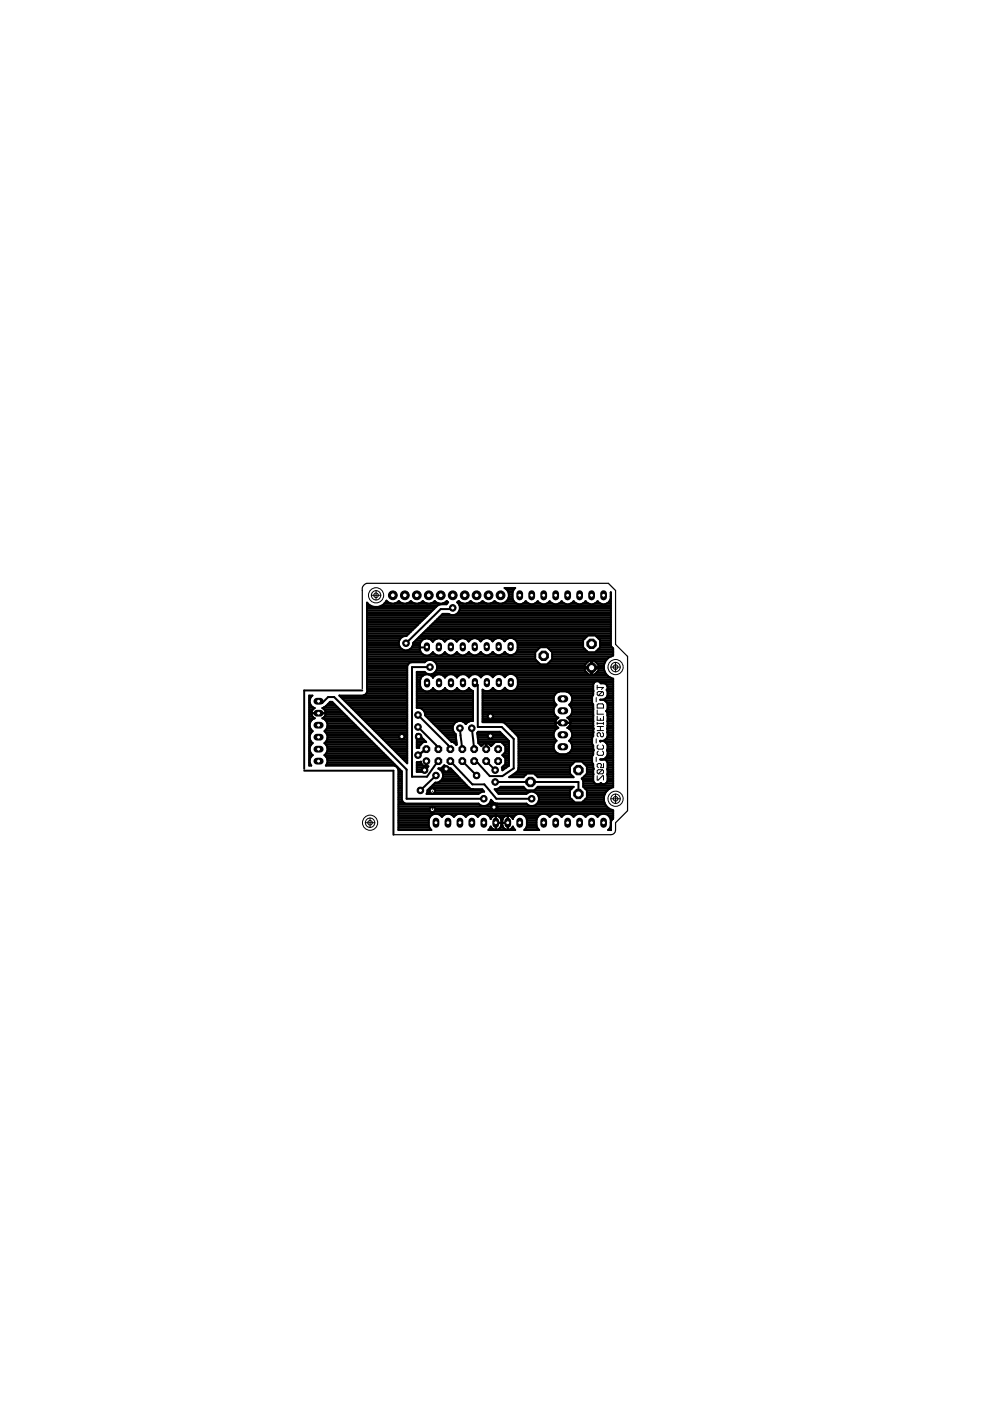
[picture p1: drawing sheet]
<svg xmlns="http://www.w3.org/2000/svg" width="210mm" height="297mm" viewBox="0 0 210 297" stroke-linecap="round" stroke-linejoin="round" font-family="sans-serif">
<g fill="none" stroke="#000" stroke-width=".21">
<path d="M126.4 147.9v.9M126.4 156.7v.8M126.6 149.5l.3-.3h.8l.3 .3v.6h-1.4zM126.6 151.8v.9h1.4v-.9M126.6 145.3v.9M126.6 150.5v.9h1.4M126.6 153.2v.4M126.6 154.9h1.4M126.6 154h1.4M126.6 153.4h1.4M126.6 145.8h1.4l-.5 .4M126.9 157.9l-.3 .3v.4l.3 .2h.8l.3-.2v-.4l-.3-.3"/>
<path d="M126.9 159.3l-.3 .2v.4l.3 .2h.8l.3-.2v-.4l-.3-.2M127.3 152.3v.4M127.3 154v.9M127.7 146.6l.3 .2v.5l-.3 .2h-.8M127.7 155.3l.3 .3v.4l-.3 .2-.4-.2v-.4l-.2-.3-.5 .3v.4l.3 .2M127.7 146.6h-.8l-.3 .2v.5l.3 .2M127.7 146.6l-.8 .9M128 153.2v.4M126.4 160.6v.9M126.6 164.5v.9h.3l.8-.9h.3v.9M127.7 163.2l.3 .2v.5l-.3 .2h-.8M127.7 163.2h-.8l-.3 .2v.5l.3 .2"/>
<path d="M127.7 163.2l-.8 .9M128 161.9v.9h-.7l.2-.7-.2-.2h-.4l-.3 .2v.4l.3 .3"/>
</g>
<g fill="none" stroke="#000" stroke-width=".42">
<path d="M77.8 139.9h35.8M77.8 128.7h14.7M77.8 127.9h.2M77.8 134.7h8.6M77.8 139.6h35.7M77.8 139.2h35.7M77.8 138.8h12M77.8 138.4h11.5M77.8 138h11.3M77.8 137.7h7.5M77.8 137.3h7.1M77.8 136.9h6.9"/>
<path d="M77.8 136.5h6.8M77.8 136.2h6.8M77.8 135.8h6.9M77.8 135.4h7.1M77.8 135h7.5M77.8 134.3h8.9M77.8 133.9h9.3M77.8 133.6h9.7M77.8 133.2h10.1M77.8 132.8h10.5M77.8 132.4h10.8M77.8 132.1h11.2"/>
<path d="M77.8 131.7h11.6M77.8 131.3h12M77.8 130.9h12.4M77.8 130.6h12.8M77.8 130.2h13.1M77.8 129.8h13.5M77.8 129.4h13.9M77.8 129.1h14.3M77.8 128.3h.6M78.3 128.3l-.5-.5v18.2a1.08 1.08 0 0 1-.8 1.5h-5.1l14.4 14.3v-20.6l.2-.3 .6-.5h2.9l.8-.5M78.3 128.3l.9 .4M81.1 128.3h11.7"/>
<path d="M81.5 127.9h1.4M81.8 127.6h.3M83.7 127.9h1.7M84.4 127.6h.3M86.3 127.9h1.6M86.9 137.7h2.1M87 127.6h.2M87.5 136.9h1.5M87.6 136.5h1.4M87.7 136.2h1.5M88.1 135.8h1.4M88.5 135.4h1.6"/>
<path d="M88.8 127.9h1.7M88.9 135h35.4M89 136.6v1.2a1.5 1.5 0 0 0 1.2 1.2 1.5 1.5 0 0 0 1.6-.7 1.48 1.48 0 0 0 2.5 0 1.47 1.47 0 0 0 2.6 0 1.48 1.48 0 0 0 2.5-.1 1.47 1.47 0 0 0 2.5 0 1.49 1.49 0 0 0 2.6 .1M89.3 134.7h40.2M89.5 127.6h.3M89.6 134.3h39.9M90 133.9h39.5M90.1 137.3h-2.8M90.4 133.6h39.1M90.8 133.2h38.7M90.9 135.4h1.7M91.2 132.8h38.3"/>
<path d="M91.2 138.8h1.1M91.3 127.9h1.7M91.5 139.9a1.54 1.54 0 0 1 1.2 1.5 1.54 1.54 0 0 1-1.2 1.6h-1.3l-.5 .2-.4 .4M91.5 135.8h.5M91.5 132.4h38M91.7 138.4h.2M91.7 136a1.49 1.49 0 0 0-1.5-.6 1.49 1.49 0 0 0-1.2 1.2M91.8 136v.1M91.9 132.1h37.6M92 127.6h.3M92.3 131.7h37.2M92.7 131.3h36.8"/>
<path d="M92.9 128.3l-6.7 6.6a1.52 1.52 0 0 0-1.6 1 1.52 1.52 0 0 0 .6 1.7M92.9 128.3h.1M93.1 130.9h36.4M93.2 128.1h1.5l.3-.4-.3-.3a1.67 1.67 0 0 1-2.5 0 1.67 1.67 0 0 1-2.6 0 1.67 1.67 0 0 1-2.5 0 1.67 1.67 0 0 1-2.5 0 1.69 1.69 0 0 1-2.7-.1l-.8 1-.9 .4M93.2 128.1h.1M93.2 128.1l-.3 .2M93.5 130.6h36M93.5 135.4h1.6M93.7 138.8h1.2M93.8 130.2h1.4M93.9 127.9h.9M94.1 135.8h.4"/>
<path d="M94.2 138.4h.2M94.3 136a1.49 1.49 0 0 0-2.5 0M94.3 136h.1M94.6 127.6h.2M95.1 130.2h-1.2l-6.3 6.1a1.52 1.52 0 0 1-.8 1.4 1.52 1.52 0 0 1-1.6-.1M96 128.9l-.3 .2h-2.2l-7.4 7.3M96.1 135.4h1.5M96.3 138.8h1.2M96.6 135.8h.4M96.7 138.4h.3M96.8 130.2h32.7M96.8 136a1.49 1.49 0 0 0-2.5 0"/>
<path d="M96.9 136a1.5 1.5 0 0 1 2.5 0 1.48 1.48 0 0 1 2.5 0 1.49 1.49 0 0 1 2.6 0 1.48 1.48 0 0 1 2.5 0 1.49 1.49 0 0 1 1.5-.7 1.49 1.49 0 0 1 1.2 1.2v1.2a1.5 1.5 0 0 1-1.1 1.2 1.5 1.5 0 0 1-1.6-.6M96.9 136h-.1M97.1 127.6h.3M97.2 127.9h.9M97.2 129.8h32.3M97.4 129.4h32.1M97.4 128.3h32.1M97.5 128.7h32M97.5 129.1h32M98.6 135.4h1.5M98.8 138.8h1.3M98.9 127.9h1.7"/>
<path d="M99.2 135.8h.4M99.3 138.4h.2M99.7 127.6h.2M101.2 135.4h1.4M101.3 138.8h1.3M101.5 127.9h1.7M101.7 135.8h.4M101.8 138.4h.3M102.2 127.6h.3M103.8 135.4h1.3M103.8 138.8h1.4M104 127.9h1.7"/>
<path d="M104.3 135.8h.3M104.3 138.4h.3M104.5 138.2v.1M104.5 138.3a1.51 1.51 0 0 0 2.5 0M104.7 127.6h.3M106.3 138.8h1.5M106.3 135.4h1.3M106.6 127.9h2.9M106.8 138.4h.4M106.8 135.8h.3M107 138.2v.1M107.3 127.6h1.7"/>
<path d="M107.3 124.9h1.7M107.6 127.2a1.76 1.76 0 0 1-2.7 .2 1.66 1.66 0 0 1-2.6 0 1.66 1.66 0 0 1-2.5 0 1.64 1.64 0 0 1-2.5 0l-.4 .3a1.53 1.53 0 0 1 .3 2.1 1.53 1.53 0 0 1-2.1 .4M107.6 127.2h1.2M107.7 125.3h1.1M107.8 126.8h.9M107.8 125.7h.9M107.9 126.4h.8M107.9 126.1h.8M108.8 138.8h4.7M108.9 135.4h15.1M109.3 138.4h4.2M109.4 135.8h14.2"/>
<path d="M109.6 138h4.1M109.6 136.2h14M109.7 137.7h4.4M109.7 137.3h4.8M109.7 136.9h13.9M109.7 136.5h13.9M110.9 127.9h1.2M111.4 127.6h.2M113.4 127.9h1.2M113.9 127.6h.2M116 127.9h1.1M116.1 137.3h7.6"/>
<path d="M116.4 127.6h.2M116.5 137.7h7.6M116.8 138h7.6M116.9 139.9h11.7M117.1 139.6h11.8M117.1 139.2h12.5M117.1 138.8h12.9M117.1 138.4h12.9M118.5 127.9h1.2M119 127.6h.2M121.1 127.9h1.1M121.5 127.6h.2"/>
<path d="M123.6 127.9h1.2M124.1 127.6h.2M124.7 134.7l-1.1 1v1.5l1.1 1.1h1.5l1-1.1v-1.5l-1-1M126.1 127.9h1.2M126.4 138h3.6M126.5 135h3M126.6 127.6h.2M126.8 137.7h3.2M126.9 135.4h2.6M127.2 137.3h2.6M127.2 136.9h2.4M127.2 136.5h2.3"/>
<path d="M127.2 136.2h2.3M127.2 135.8h2.3M128.7 127.9h.8M129.1 127.6h.4M129.4 127.2h.1M129.5 126.9a1.55 1.55 0 0 1-1.2 1.2 1.55 1.55 0 0 1-1.6-.6 1.55 1.55 0 0 1-2.5 0 1.55 1.55 0 0 1-2.6 0 1.54 1.54 0 0 1-2.5 0 1.54 1.54 0 0 1-2.6 0 1.54 1.54 0 0 1-2.5 0 1.54 1.54 0 0 1-2.5 0 1.55 1.55 0 0 1-1.6 .6 1.55 1.55 0 0 1-1.2-1.2v-1.3l.5-.9h-2.2a1.71 1.71 0 0 1 .6 2.5M129.5 126.8h.1M129.5 126.4h.1M129.5 126.1h.1M129.5 125.7h.1M129.5 125.6v11.2l.5 .7M130 137.5h.1"/>
<path d="M130 137.5v1.5a2.49 2.49 0 0 0-2 2.4 2.49 2.49 0 0 0 2 2.5v23l-.9 .4-.7 .7M65.6 147.8h.3M65.6 156.8h.1M65.6 159.8h.4M65.6 159.4h.2M65.6 159h.1M65.6 158.6h.1M65.6 158.3h.2M65.6 157.9h.4M65.6 157.5h.7M65.6 157.1h.3M65.6 156.4h.1"/>
<path d="M65.6 156h.1M65.6 155.6h.2M65.6 155.3h.5M65.6 154.9h.6M65.6 154.5h.2M65.6 154.1h.1M65.6 153.8h.1M65.6 153.4h.1M65.6 153h.2M65.6 152.7h.5M65.6 152.3h1.1M65.6 151.9h.6"/>
<path d="M65.6 151.5h.5M65.6 151.2h.4M65.6 150.8h.5M65.6 150.4h.8M65.6 150h.9M65.6 149.6h.4M65.6 149.3h.2M65.6 148.9h.1M65.6 148.5h.1M65.6 148.1h.2M65.7 156v.6l.2 .6M65.9 157.2l.4 .4a1.54 1.54 0 0 0 0 2.5l-.4 .4"/>
<path d="M66 151.2h3.1M66 151.5l.3 .5 .4 .3a1.53 1.53 0 0 0-1.1 1.2 1.53 1.53 0 0 0 .7 1.5l-.4 .4-.2 .6M66.1 150.8l.6-.7a1.5 1.5 0 0 1-1-1.1 1.5 1.5 0 0 1 .6-1.5h-.7v14.8h.4a1.46 1.46 0 0 1-.1-1.8M66.1 150.8l-.1 .7M67.5 148.7l.8 .4 1.3-1.3h1.2l15.4 15.4v6.2h16.4M67.5 151.2h.1M68.4 152.3h5.5M68.6 150h3M68.7 150l-.4 .1 .7 .7M68.7 150.4h3.3M68.8 157.5h10.3M68.9 149.9l-.2 .1"/>
<path d="M68.9 149.9h.1M68.9 151.9h4.6M68.9 154.9h7.6M68.9 152.7h5.4M69 150.8a1.17 1.17 0 0 1-.7 1.5 1.53 1.53 0 0 1 1.1 1.2 1.53 1.53 0 0 1-.6 1.5l.4 .4 .2 .6M69 150.8h3.4M69 155.3h7.9M69 151.5h4.1M69.1 151.2h3.7M69.1 157.9h10.4M69.1 149.7l.9-.9h.4l14.8 14.8v6l.4 .6 .4 .2h15.5a1.47 1.47 0 0 0 1.9 .2M69.1 149.7l-.2 .2"/>
<path d="M69.1 149.7h.1M69.1 159.8h12.3M69.2 149.6h2.1M69.2 157.2l-.4 .4a1.54 1.54 0 0 1 0 2.5M69.2 157.1h9.6M69.2 154.5h6.9M69.2 153h5.4M69.3 155.6h8M69.3 158.3h10.6M69.3 159.4h11.7M69.3 156.8h9.1M69.4 154.1h6.4"/>
<path d="M69.4 153.4h5.6M69.4 156v.6l-.2 .6M69.4 159h11.2M69.4 158.6h10.9M69.4 156.4h8.6M69.4 156h8.2M69.4 153.8h6M69.5 149.3h1.4M69.9 148.9h.6M72.3 147.8h14M72.6 148.1h13.7M73 148.5h13.3"/>
<path d="M73.4 148.9h12.9M73.8 149.3h12.5M74.1 149.6h12.2M74.5 150h11.8M74.9 150.4h11.4M75.3 150.8h11M75.6 151.2h10.7M76 151.5h10.3M76.4 151.9h9.9M76.8 152.3h9.5M77.1 152.7h9.2M77.2 147.4h9.1"/>
<path d="M77.5 153h8.8M77.7 147h8.6M77.8 142.9h8.5M77.8 141.4h8.5M77.8 145.9h8.5M77.8 145.5h8.5M77.8 145.2h8.5M77.8 144.8h8.5M77.8 144.4h8.5M77.8 144h8.5M77.8 143.7h8.5M77.8 143.3h8.5"/>
<path d="M77.8 142.5h8.5M77.8 142.2h8.5M77.8 141.8h8.5M77.8 141h8.6M77.8 140.7h8.9M77.8 140.3h12.4M77.9 146.7h8.4M77.9 146.3h8.4M77.9 153.4h8.4M78.3 153.8h8M78.6 154.1h7.7M79 154.5h7.3"/>
<path d="M79.4 154.9h6.9M79.8 155.3h6.5M80.1 155.6h6.2M80.5 156h5.8M80.9 156.4h5.4M81.3 156.8h5M81.6 157.1h4.7M82 157.5h4.3M82.4 157.9h3.9M82.8 158.3h3.5M83.1 158.6h3.2M83.5 159h2.8"/>
<path d="M83.9 159.4h2.4M84.2 159.8h2.1M88.4 147.8h11.9M88.4 155.7h.3l1.7 1.6h-.6l-.9 .9v.4h-.5zM88.4 142.9h2.3M88.4 156.8h1.4M88.4 158.3h.5M88.4 157.9h.8M88.4 157.5h1.2M88.4 157.1h1.8M88.4 156.4h1M88.4 156h.7"/>
<path d="M88.4 150h11.9M88.4 149.6h11.9M88.4 149.3h11.9M88.4 148.9h11.9M88.4 148.5h11.9M88.4 148.1h11.9M88.4 147.4h11.9M88.4 147h11.9M88.4 146.7h11.9M88.4 146.3h1.2M88.4 145.9h.9M88.4 145.5h.7"/>
<path d="M88.4 145.2h.7M88.4 144.8h.7M88.4 144.4h.7M88.4 144h.7M88.4 143.7h.9M88.4 143.3h1.2M88.4 142.5h1.7M88.6 154.1l3.8 3.8 .5 .9M88.6 151.6l6.4 6.3 .5 .9M89.3 143.6l-.2 .6v1.2a1.5 1.5 0 0 0 1.2 1.2 1.5 1.5 0 0 0 1.5-.7M89.6 150.4h10.7M89.9 150.7l.2 1 5.5 5.5 .5 .1 .7 .6 .1-.1-.3-1.6"/>
<path d="M89.9 150.8h10.4M90.1 151.2h10.2M90.1 151.5h10.2M90.4 151.9h9.9M90.7 152.3h9.6M91.1 152.7h9.2M91.2 141.4h-3.8v23.3h3.1l2.4-3.5v.2M91.4 143.3h.8M91.5 146.3h.7M91.5 153h5.4M91.6 142.9h33.1M91.8 143.7h.1"/>
<path d="M91.8 145.9h.1M91.8 145.9a1.5 1.5 0 0 0 2.5 0M91.8 153.4h4.6M92.1 140.3h21.9M92.2 142.5h32.2M92.2 153.8h3.9M92.5 140.7h21.9M92.5 142.2h31.5M92.6 154.1h3.4M92.6 141h31.4M92.6 141.8h31.4M92.7 141.4h35.4"/>
<path d="M93 154.5h3M93.3 154.9h2.8M93.7 155.3h2.5M94 146.3h.7M94 143.3h.7M94.1 155.6h2.5M94.3 145.9h.1M94.5 156h2.1M94.8 156.4h1.9M95.2 156.8h1.5M95.6 157.1h1.2M96.3 157.5h.5"/>
<path d="M96.5 146.3h.8M96.5 143.3h.7M96.6 155.6v.4M96.6 156v.2M96.6 156.2h.1M96.7 157.9h.1M96.9 145.9a1.5 1.5 0 0 1-2.5 0h-.1M96.9 145.9h.1M97.5 154.4l.5 4.4M98.1 153h1.3M98.7 153.4h.2M99 146.3h.8"/>
<path d="M99.1 143.3h.6M99.4 145.9a1.49 1.49 0 0 1-2.5 0M99.4 145.9h.1M99.5 145.9l.4 .4 .4 .2v6.4h-.6l-.5 .2-.4 .4a1.53 1.53 0 0 0-2.4-.2 1.53 1.53 0 0 0 .2 2.3M100 154.4l.5 4.4M100.7 144.7l.6 .5v8.9h5.1l2.5 2.6v6.2l-2.4 1.6h-2.7l-2.5-2.7h-1.3l.5-.4M101.2 155.6h5.3M101.3 156h5.5M101.3 156.4h5.9M101.3 155.3h4.8M101.3 156.8h6.3M101.4 155.2h4.6l1.9 1.9v5.2l-1.4 1-.1-.6 .7-.7v-1.3l-.6-.6 .6-.6v-1.3l-.8-.9h-1.3l-.9 .9-.5-.5h-.5v1.1v-1.1h-.5l-.5 .5-.7-.6-.2-2.2z"/>
<path d="M101.4 157.1h6.5M101.4 157.5h3.4M101.7 143.3h.6M101.8 157.9h.6M102 143.6a1.48 1.48 0 0 0-2.6 0 1.47 1.47 0 0 0-2.5 0 1.48 1.48 0 0 0-2.6 .1 1.48 1.48 0 0 0-2.5 0l-.4-.5-1.4-.7h-1.6v7.6h.5l.6 .2 .4 .4M102 143.6h.1M102.3 147.8h15.1M102.3 153h15.5M102.3 152.7h15.6M102.3 152.3h15.9M102.3 151.9h15.6M102.3 151.5h15.3"/>
<path d="M102.3 151.2h15.1M102.3 150.8h15.1M102.3 150.4h15.1M102.3 150h15.2M102.3 149.6h15.5M102.3 149.3h15.5M102.3 148.9h15.3M102.3 148.5h15.1M102.3 148.1h15.1M102.3 147.4h15.3M102.3 147h15.6M102.3 146.7h16.2"/>
<path d="M102.3 146.3h.1M102.4 146.3l-.1-.1v6.9h4.3l.4 .2 2.8 2.8 .1 .4v6.7M102.9 142.9l-.5 .3-.4 .4M103.1 158.6h.1M103.1 158.3h.1M103.1 157.9h.1M103.5 142.9l.6 .3 .4 .4 .4-.5 .6-.2M103.8 157.9h.6M104.1 146.3h.8M104.2 143.3h.6M104.5 145.9h.1M104.9 146.3l-.4-.5a1.5 1.5 0 0 1-2.1 .5"/>
<path d="M104.9 146.3l.6 .2h.6l.5-.2M106.5 157.5h1.4M106.6 146.3l.5-.5 .4 .5M106.6 146.3h.9M106.8 143.3h.5M106.8 159.8h1.1M106.8 157.9h1.1M107 145.9h.1M107.1 153.4h10.7M107.1 159.4h.8M107.1 159h.8M107.1 158.6h.8"/>
<path d="M107.1 158.3h.8M107.5 153.8h10.4M107.8 154.1h10.3M108 142.9l-.5 .2-.5 .5-.4-.5-.5-.2M108.2 154.5h9.8M108.6 154.9h9M108.6 142.9l.5 .2 .5 .4 .2 .6v1.2a1.52 1.52 0 0 1-2.3 1M109 155.3h8.5M109.1 146.3h16.7M109.3 143.3h19.6M109.3 155.6h8.1M109.5 145.9h16.3"/>
<path d="M109.6 143.7h19.8M109.7 156h7.7M109.7 145.5h16.1M109.8 144h20.2M109.8 145.2h16M109.8 144.8h16.1M109.8 144.4h20.2M109.9 156.4h7.6M109.9 156.8h7.8M109.9 159.8h8.4M109.9 159.4h7.9M109.9 159h7.6"/>
<path d="M109.9 158.6h7.5M109.9 158.3h7.5M109.9 157.9h7.5M109.9 157.5h7.7M109.9 157.1h8M116.2 140.7h8.1M116.6 140.3h8.1M117.4 150.4a1.52 1.52 0 0 0 1 1.8 1.2 1.2 0 0 0-.6 1h1.5l-1.5 .1a1.2 1.2 0 0 0 .6 1l-.8 .6M117.4 158.6l.2 .6 .5 .5 .5 .2h1.4l.6-.2 .5-.5 .2-.6M117.4 150.4l.2-.6 .4-.4a1.59 1.59 0 0 1-.6-1.6 1.59 1.59 0 0 1 1.2-1.2h1.4a1.58 1.58 0 0 1 1.3 1.2 1.58 1.58 0 0 1-.6 1.6l.6 1M117.6 154.9a1.59 1.59 0 0 0 .4 2.2l-.4 .3-.2 .6v.6M120.2 146.7h5.6"/>
<path d="M120.4 159.8h5.4M120.5 152.3h5.3M120.5 154.1h5.3M120.7 154.5h5.2M120.8 157.1h4.7M120.8 151.9h5M120.8 152.7h5M120.8 147h5M120.8 153.8h5M120.8 149.3h4.9M120.9 159.4h4.9M120.9 149.6h4.9"/>
<path d="M120.9 153.4h4.9M120.9 153h4.9M121 156.8h4.5M121.1 154.9a1.53 1.53 0 0 1-.4 2.2l.6 .9v.6M121.1 154.9h4.7M121.1 157.5h4.4M121.1 151.5h4.7M121.1 148.9h4.4M121.1 147.4h4.6M121.1 159h4.8M121.1 150h4.7M121.2 156.4h4.4"/>
<path d="M121.2 155.3h4.6M121.2 157.9h4.4M121.2 151.2h4.6M121.3 147.8h4.2M121.3 148.5h4.2M121.3 150.4a1.55 1.55 0 0 1-1 1.8l.3 .2 .3 .8-1.5 .1h1.5l-.1 .6-.5 .4 .8 .6M121.3 158.6h4.5M121.3 158.3h4.5M121.3 156h4.5M121.3 155.6h4.5M121.3 150.8h4.5M121.3 150.4h4.5"/>
<path d="M121.3 148.1h4.2M124 141.4v-.4l.8-.9h.5v2.9h-.5l-.8-.8M124 142.2v-.5h2.9v.5M125.3 142.9h.3M125.3 142.5h.3M125.3 142.2h.3M125.3 141.8h.3M125.3 141h.3M125.3 140.7h.3M125.3 140.3h.3M125.7 149.3l.1 1.1M125.8 146.7v.6l-.3 .4v1.3l.2 .3"/>
<path d="M125.8 150.4v2.6M125.8 153v.8M125.8 153.8v1.4M125.8 153h.1M125.8 155.2v.9l-.3 .4v1.2a2.88 2.88 0 0 1 0 2.7v1.2M126.2 142.9h2.3M126.2 140.3h2.1M126.5 142.5h1.8M126.6 140.7h1.6M126.9 141.4v-.4l-.9-.9h-.4v2.9h.4l.9-.8M126.9 142.2h1.2M126.9 141.8h1.2"/>
<path d="M126.9 141h1.2M127.3 148.4h.1M127.3 148.4h.6M127.3 157.1h.1M127.3 144.8h2.7M127.9 148.4l.3 .1 .6 .8M128 157.1h2M128.2 157l-.9 .1v.1l.3-.1a1.16 1.16 0 0 1 1.2 .9l-.1 1a1.55 1.55 0 0 1 0 1.4M128.2 157h.1M128.2 148.5h1.8M128.3 148.1h1.7M128.4 156.8h1.6"/>
<path d="M128.5 157.5h1.5M128.5 150.8l.3 .5v1.7M128.5 150.8h1.5M128.6 145.2h1.4M128.6 146.3l.2 .4M128.6 148.9h1.4M128.6 146.3h1.4M128.7 147.8h1.3M128.7 145.2a1.45 1.45 0 0 0-1.3-.4 .87 .87 0 0 0-.9-.4 .87 .87 0 0 0-.7 .7v1.6M128.7 145.2h.1M128.7 145.2v.1M128.7 147.8h.1"/>
<path d="M128.7 156.5h.1M128.7 156.5l-.5 .5M128.7 147.8l-.8 .6M128.7 145.2l.1 .4M128.7 159h1.3M128.7 156.4h1.3M128.7 154.5h1.3M128.8 155.2v1l-.1 .3M128.8 157.9h1.2M128.8 155.3h1.2M128.8 150.4h1.2M128.8 151.2h1.2"/>
<path d="M128.8 153h.1M128.8 145.5h1.2M128.8 145.6v.3M128.8 146.7l-.1 1.1M128.8 149.3v1l-.3 .5M128.8 153v.8M128.8 153.8v1.4M128.8 145.9l-.2 .4M128.8 159.8h1.2M128.8 159.4h1.2M128.8 158.6h1.2M128.8 158.3h1.2"/>
<path d="M128.8 156h1.2M128.8 155.6h1.2M128.8 154.9h1.2M128.8 154.1h1.2M128.8 153.8h1.2M128.8 153.4h1.2M128.8 153h1.2M128.8 152.7h1.2M128.8 152.3h1.2M128.8 151.9h1.2M128.8 151.5h1.2M128.8 150h1.2"/>
<path d="M128.8 149.6h1.2M128.8 149.3h1.2M128.8 147.4h1.2M128.8 147h1.2M128.8 146.7h1.2M128.8 145.9h1.2M65.6 161.6h.1M65.6 162h.2M65.6 161.2h.1M65.6 160.9h.1M65.6 160.5h.3M65.6 160.1h.7"/>
<path d="M68.8 160.1l.4 .4M68.8 160.1h12.9M69.2 160.5a1.46 1.46 0 0 1-.1 1.8h14.5l.4 .2 .5 .7v12.8h7l-.4-.3a2.24 2.24 0 0 1 .5-2.9 1.53 1.53 0 0 1 2.1 .4 1.51 1.51 0 0 1 2.5 0 1.5 1.5 0 0 1 2.6 0 1.52 1.52 0 0 1 2.5 0 1.53 1.53 0 0 1 2.6 0M69.2 160.5h12.9M69.3 162h14.3M69.3 160.9h13.2M69.4 161.6h13.8M69.4 161.2h13.5M83.7 162.4h.3M84.3 162.8h.1M84.5 163.1h.3M84.5 168.4h.7"/>
<path d="M84.5 173.6h6.5M84.5 167.6h.7M84.5 175.9h6.8M84.5 175.5h6.6M84.5 175.1h6.4M84.5 174.7h6.4M84.5 174.3h6.4M84.5 174h6.4M84.5 173.2h6.6M84.5 172.8h7M84.5 172.5h45.5M84.5 172.1h45.5"/>
<path d="M84.5 171.7h45.3M84.5 171.4h44.5M84.5 171h44.2M84.5 170.6h17.2M84.5 170.2h1.2M84.5 169.9h.8M84.5 169.5h.7M84.5 169.1h.7M84.5 168.7h.7M84.5 168h.7M84.5 167.2h.7M84.5 166.9h.7"/>
<path d="M84.5 166.5h.7M84.5 166.1h.7M84.5 165.7h.7M84.5 165.4h.7M84.5 165h.7M84.5 164.6h.7M84.5 164.3h.7M84.5 163.9h.7M84.5 163.5h.6M84.6 160.1h1.7M85 160.5h1.3M85.4 160.9h.9"/>
<path d="M85.7 161.2h.6M86.1 161.6h.2M88.4 163.5h1.7M88.4 163.1h2M88.4 162.8h2.2M88.4 162.4h1.4M88.4 162h1M88.9 161.6l.3-.1 .2 .5 .4 .4M89.3 161.6h-.9v2.1h1.6l.8-1.2h-.4v-1.1v1.1l-.6-.1M90.4 161.6h.1M90.4 162.4h.1M90.4 162h.1"/>
<path d="M90.4 161.4l-.4 1.9M90.6 168h11.3M90.6 167.6h11.9M91 167.2h8.8M91.3 166.9h8M91.7 166.5h7.2M92.1 166.1h6.5M92.4 164.4l-3.3 3.2M93.2 165.7h5M93.3 163.1l-.4-.1 .7-.1 .6-.7 .6 .7h.7l4.3 4.4M93.3 163.1a1.53 1.53 0 0 1 .6 1.8 1.53 1.53 0 0 1-1.6 1l-1.7 1.6-.2 .8h11.1l.8-.4h.4l-.5-.6h-1.8M93.3 163.1h2.4"/>
<path d="M93.4 172.8h.6M93.6 165.4h4.3M93.7 163.5h2.4M93.7 162.8h1M93.8 165h3.7M93.9 163.9h2.6M93.9 164.6h3.3M93.9 164.3h2.9M94.1 162.4h.2M94.6 163h.4M95.5 161.4l4.7 4.9h2.5l2.5 3.1h7.5M95.9 172.8h.7"/>
<path d="M98 161.4l3 3M98.4 172.8h.7M99.8 167.3h.1M99.9 167.3h.1M99.9 167.3h.5M100.4 167.3h.1M101 172.8h.7M103.1 161.4l1.9 1.9M103.5 170.6h8.3M103.5 172.8h5.8M103.7 175.9h.9M103.8 170.2h.9"/>
<path d="M103.9 173.2l.1 .4a1.18 1.18 0 0 1 1.3-.7 1.18 1.18 0 0 1 1 1.1M103.9 173.2h.4M103.9 175.5h.3M104 169.9h.4M104 173.6h.1M104.4 169.9l-.3-.3-.2 .6-.5 .4M104.7 171.1h.8v.7h-.6M105 171.6h2.1v.3M105 165.8h17.6v2.5M105 170.3l.1 .1M105 176l-.6-.3-.4-.5-.5 .8h5.7l-.5-.8-.3 .5-.6 .3M105.1 173.6h.1"/>
<path d="M105.1 174.4h1.2M105.1 172.9v3.1M105.1 167.6h15.7M105.1 175.9h.1M105.1 175.5h.1M105.1 175.1h.1M105.1 174.7h.1M105.1 174.3h.1M105.1 174h.1M105.1 173.2h.1M105.4 168h6.7M105.5 167.2h5.9"/>
<path d="M105.6 175.9h1.6M105.9 173.2h1M106.1 175.5h.6M106.1 166.9h4.9M106.2 173.6h.4M106.3 175.1h.2M106.3 174v.9a1.21 1.21 0 0 1-1.1 1.1M106.3 174.7h.2M106.3 174.3h.2M106.3 174h.2M106.4 162.8h.9M106.5 174v.9a1.16 1.16 0 0 0 1.1 1.1"/>
<path d="M106.5 174.4h1.2M106.5 163.1h.3M106.6 160.1h1.3M106.8 162.4h1.1M106.9 160.5h1M107.1 161.6h.8M107.1 162h.8M107.1 161.2h.8M107.1 160.9h.8M107.7 173.6h.1M107.7 172.9v3.1M107.7 175.9h.1"/>
<path d="M107.7 175.5h.1M107.7 175.1h.1M107.7 174.7h.1M107.7 174.3h.1M107.7 174h.1M107.7 173.2h.1M108.2 175.9h.9M108.2 164.6h2.9M108.5 173.2h.4M108.6 175.5h.2M108.7 173.6h.1M108.8 164.3h2.7"/>
<path d="M108.9 173.2a1.54 1.54 0 0 1 1.6-.7 1.54 1.54 0 0 1 1.2 1.3v1.3l-.5 .9h3.1l-.3-.3-.3-.6v-1.3l.3-.6M108.9 173.2l-.2 .4a1.17 1.17 0 0 0-1.2-.7 1.17 1.17 0 0 0-1 1.1M109.3 163.9h11.5M109.7 163.5h11.1M109.8 163.5l-1.9 1.3h3.1l.7-.8h1.5l.8 .8h7.6l-.8-.8v-1.5l1.1-1h1.5l1 1v1.5l-1.1 1.1 .4 .5v1.2l.7 .8M109.9 163.2l-.1 .3M109.9 161.6h11.8M109.9 163.1h10.9M109.9 162.8h10.9M109.9 162.4h11.1M109.9 162h11.5M109.9 161.2h15.6"/>
<path d="M109.9 160.9h15.6M109.9 160.5h15.6M109.9 160.1h15.8M111.1 172.8h3.2M111.3 175.9h2.9M111.5 173.2h2.5M111.6 175.5h2.3M111.7 173.6h2.1M111.7 175.1h2M111.7 174.7h2M111.7 174.3h2M111.7 174h2"/>
<path d="M111.7 167.6l-.7-.8h-4.9l-.8 .5h-.4l.8 1h5.9a1.53 1.53 0 0 1 2.2 0 1.53 1.53 0 0 1 0 2.2 1.53 1.53 0 0 1-2.2-.1h-6.2a.94 .94 0 0 1-1-.5M113.4 168h7.4M113.5 164.3h7.6M113.6 167.2h7.6M113.6 170.6h14.8M113.9 164.6h7.6M113.9 168.4h6.9M114 173.2a1.53 1.53 0 0 1 2.5 0 1.52 1.52 0 0 1 2.6 0 1.52 1.52 0 0 1 2.5 0 1.52 1.52 0 0 1 2.6 0 1.52 1.52 0 0 1 2.5 0 1.53 1.53 0 0 1 2.6 0M114 166.9h7.6M114 170.2h14.2M114.1 168.7h6.7M114.2 169.9h7.4"/>
<path d="M114.3 169.5h6.9M114.3 169.1h6.6M116.2 172.8h.7M118.7 172.8h.7M120.8 167.6v1.5l1.1 1h1.5l1-1v-1.5M120.8 167.6l.8-.8h-7.6l-.8 .8M121.3 172.8h.7M123.5 165h2.3M123.5 161.6h2M123.6 165.4h2.2M123.7 166.5h6.3M123.7 166.1h2.5"/>
<path d="M123.7 165.7h2.2M123.7 169.9h4.4M123.7 166.9h6.3M123.8 172.8h.7M123.8 164.6h2M123.9 162h1.8M124.1 169.5h4M124.1 167.2h5.1M124.2 164.3h1.6M124.3 162.4h1.5M124.4 169.1h3.7M124.4 168.4h3.9"/>
<path d="M124.4 167.6h4.4M124.4 168.7h3.7M124.4 168h4M124.4 163.9h1.4M124.4 163.5h1.4M124.4 163.1h1.4M124.4 162.8h1.4M125.5 161.6l.3 .4v.7M125.8 162.7v2.8l.3 .6M126.1 166.1l.3 .1 .9-.1M126.4 172.8h.6M127.3 161l1.1 .1 .4 .6v3.8l-.4 .6"/>
<path d="M127.3 161h.1M127.3 166.1h.2M127.3 166.1h.1M127.5 166.1l.3 .1 .6-.1M127.5 161h.3M128.2 160.9h1.8M128.2 160.9l-.3 .1M128.2 160.9h.1M128.4 168a2.53 2.53 0 0 0 1.6 3.8v1.7l-.5 .7M128.4 166.1h1.6M128.4 160.7h.1M128.5 161.2h1.5"/>
<path d="M128.6 160.5h1.4M128.7 160.4l-.5 .5M128.7 160.4h.1M128.7 165.7h1.3M128.8 161.6h1.2M128.8 164.3h1.2M128.8 163.1h1.2M128.8 160.1h1.2M128.8 165.4h1.2M128.8 165h1.2M128.8 164.6h1.2M128.8 163.9h1.2"/>
<path d="M128.8 163.5h1.2M128.8 162.8h1.2M128.8 162.4h1.2M128.8 162h1.2M128.9 172.8h1.1M129.1 175.9h.4M129.3 173.2l.2 .6v2.2M129.3 173.2h.7M129.3 175.5h.2M129.5 175.1l-.2 .6-.4 .3h.6M129.5 175.1h.1M129.5 174.7h.1"/>
<path d="M129.5 174.3h.1M129.5 174h.1M129.5 176h.1M130 173.6h-.6"/>
<circle cx="115.3" cy="139" r="1.95"/>
</g>
<path d="M90.4 158.8l-1.8 1.3" fill="none" stroke="#000" stroke-width=".51"/>
<path d="M128 125.9v.7" fill="none" stroke="#000" stroke-width="1.4"/>
<circle cx="128" cy="126.2" r=".42" fill="#fff" stroke="#000" stroke-width=".21"/>
<path d="M125.4 125.9v.7" fill="none" stroke="#000" stroke-width="1.4"/>
<circle cx="125.4" cy="126.2" r=".42" fill="#fff" stroke="#000" stroke-width=".21"/>
<path d="M122.9 125.9v.7" fill="none" stroke="#000" stroke-width="1.4"/>
<circle cx="122.9" cy="126.2" r=".42" fill="#fff" stroke="#000" stroke-width=".21"/>
<path d="M120.4 125.9v.7" fill="none" stroke="#000" stroke-width="1.4"/>
<circle cx="120.4" cy="126.2" r=".42" fill="#fff" stroke="#000" stroke-width=".21"/>
<path d="M117.8 125.9v.7" fill="none" stroke="#000" stroke-width="1.4"/>
<circle cx="117.8" cy="126.2" r=".42" fill="#fff" stroke="#000" stroke-width=".21"/>
<path d="M115.3 125.9v.7" fill="none" stroke="#000" stroke-width="1.4"/>
<circle cx="115.3" cy="126.2" r=".42" fill="#fff" stroke="#000" stroke-width=".21"/>
<path d="M112.7 125.9v.7" fill="none" stroke="#000" stroke-width="1.4"/>
<circle cx="112.7" cy="126.2" r=".42" fill="#fff" stroke="#000" stroke-width=".21"/>
<path d="M110.2 125.9v.7" fill="none" stroke="#000" stroke-width="1.4"/>
<circle cx="110.2" cy="126.2" r=".42" fill="#fff" stroke="#000" stroke-width=".21"/>
<path d="M115.3 174.1v.7" fill="none" stroke="#000" stroke-width="1.4"/>
<circle cx="115.3" cy="174.4" r=".42" fill="#fff" stroke="#000" stroke-width=".21"/>
<path d="M117.8 174.1v.7" fill="none" stroke="#000" stroke-width="1.4"/>
<circle cx="117.8" cy="174.4" r=".42" fill="#fff" stroke="#000" stroke-width=".21"/>
<path d="M120.4 174.1v.7" fill="none" stroke="#000" stroke-width="1.4"/>
<circle cx="120.4" cy="174.4" r=".42" fill="#fff" stroke="#000" stroke-width=".21"/>
<path d="M122.9 174.1v.7" fill="none" stroke="#000" stroke-width="1.4"/>
<circle cx="122.9" cy="174.4" r=".42" fill="#fff" stroke="#000" stroke-width=".21"/>
<path d="M125.4 174.1v.7" fill="none" stroke="#000" stroke-width="1.4"/>
<circle cx="125.4" cy="174.4" r=".42" fill="#fff" stroke="#000" stroke-width=".21"/>
<path d="M128 174.1v.7" fill="none" stroke="#000" stroke-width="1.4"/>
<circle cx="128" cy="174.4" r=".42" fill="#fff" stroke="#000" stroke-width=".21"/>
<path d="M92.4 174.1v.7" fill="none" stroke="#000" stroke-width="1.4"/>
<circle cx="92.4" cy="174.4" r=".42" fill="#fff" stroke="#000" stroke-width=".21"/>
<path d="M95 174.1v.7" fill="none" stroke="#000" stroke-width="1.4"/>
<circle cx="95" cy="174.4" r=".42" fill="#fff" stroke="#000" stroke-width=".21"/>
<path d="M97.5 174.1v.7" fill="none" stroke="#000" stroke-width="1.4"/>
<circle cx="97.5" cy="174.4" r=".42" fill="#fff" stroke="#000" stroke-width=".21"/>
<path d="M100 174.1v.7" fill="none" stroke="#000" stroke-width="1.4"/>
<circle cx="100" cy="174.4" r=".42" fill="#fff" stroke="#000" stroke-width=".21"/>
<path d="M102.6 174.1v.7" fill="none" stroke="#000" stroke-width="1.4"/>
<circle cx="102.6" cy="174.4" r=".42" fill="#fff" stroke="#000" stroke-width=".21"/>
<path d="M105.1 174.1v.7" fill="none" stroke="#000" stroke-width="1.4"/>
<circle cx="105.1" cy="174.4" r=".42" fill="#fff" stroke="#000" stroke-width=".21"/>
<path d="M107.7 174.1v.7" fill="none" stroke="#000" stroke-width="1.4"/>
<circle cx="107.7" cy="174.4" r=".42" fill="#fff" stroke="#000" stroke-width=".21"/>
<path d="M110.2 174.1v.7" fill="none" stroke="#000" stroke-width="1.4"/>
<circle cx="110.2" cy="174.4" r=".42" fill="#fff" stroke="#000" stroke-width=".21"/>
<circle cx="125.4" cy="141.6" r="1.07" fill="#000" stroke="#000" stroke-width=".21"/>
<circle cx="125.4" cy="141.6" r=".66" fill="#fff" stroke="#000" stroke-width=".21"/>
<circle cx="115.3" cy="139" r="1.07" fill="#000" stroke="#000" stroke-width=".21"/>
<circle cx="115.3" cy="139" r=".66" fill="#fff" stroke="#000" stroke-width=".21"/>
<circle cx="125.4" cy="136.5" r="1.07" fill="#000" stroke="#000" stroke-width=".21"/>
<circle cx="125.4" cy="136.5" r=".66" fill="#fff" stroke="#000" stroke-width=".21"/>
<circle cx="122.6" cy="168.3" r="1.07" fill="#000" stroke="#000" stroke-width=".21"/>
<circle cx="122.6" cy="168.3" r=".66" fill="#fff" stroke="#000" stroke-width=".21"/>
<circle cx="112.5" cy="165.8" r="1.07" fill="#000" stroke="#000" stroke-width=".21"/>
<circle cx="112.5" cy="165.8" r=".66" fill="#fff" stroke="#000" stroke-width=".21"/>
<circle cx="122.6" cy="163.3" r="1.07" fill="#000" stroke="#000" stroke-width=".21"/>
<circle cx="122.6" cy="163.3" r=".66" fill="#fff" stroke="#000" stroke-width=".21"/>
<path d="M119 148.2h.7" fill="none" stroke="#000" stroke-width="1.5"/>
<circle cx="119.3" cy="148.2" r=".51" fill="#fff" stroke="#000" stroke-width=".21"/>
<path d="M119 150.7h.7" fill="none" stroke="#000" stroke-width="1.5"/>
<circle cx="119.3" cy="150.7" r=".51" fill="#fff" stroke="#000" stroke-width=".21"/>
<path d="M119 153.2h.7" fill="none" stroke="#000" stroke-width="1.5"/>
<circle cx="119.3" cy="153.2" r=".51" fill="#fff" stroke="#000" stroke-width=".21"/>
<path d="M119 155.8h.7" fill="none" stroke="#000" stroke-width="1.5"/>
<circle cx="119.3" cy="155.8" r=".51" fill="#fff" stroke="#000" stroke-width=".21"/>
<path d="M119 158.3h.7" fill="none" stroke="#000" stroke-width="1.5"/>
<circle cx="119.3" cy="158.3" r=".51" fill="#fff" stroke="#000" stroke-width=".21"/>
<circle cx="90.4" cy="161.4" r=".72" fill="#000" stroke="#000" stroke-width=".21"/>
<circle cx="90.4" cy="161.4" r=".47" fill="#fff" stroke="#000" stroke-width=".21"/>
<circle cx="90.4" cy="158.8" r=".78" fill="#000" stroke="#000" stroke-width=".21"/>
<circle cx="90.4" cy="158.8" r=".47" fill="#fff" stroke="#000" stroke-width=".21"/>
<circle cx="92.9" cy="161.4" r=".78" fill="#000" stroke="#000" stroke-width=".21"/>
<circle cx="92.9" cy="161.4" r=".47" fill="#fff" stroke="#000" stroke-width=".21"/>
<circle cx="92.9" cy="158.8" r=".78" fill="#000" stroke="#000" stroke-width=".21"/>
<circle cx="92.9" cy="158.8" r=".47" fill="#fff" stroke="#000" stroke-width=".21"/>
<circle cx="95.5" cy="161.4" r=".78" fill="#000" stroke="#000" stroke-width=".21"/>
<circle cx="95.5" cy="161.4" r=".47" fill="#fff" stroke="#000" stroke-width=".21"/>
<circle cx="95.5" cy="158.8" r=".78" fill="#000" stroke="#000" stroke-width=".21"/>
<circle cx="95.5" cy="158.8" r=".47" fill="#fff" stroke="#000" stroke-width=".21"/>
<circle cx="98" cy="161.4" r=".78" fill="#000" stroke="#000" stroke-width=".21"/>
<circle cx="98" cy="161.4" r=".47" fill="#fff" stroke="#000" stroke-width=".21"/>
<circle cx="98" cy="158.8" r=".78" fill="#000" stroke="#000" stroke-width=".21"/>
<circle cx="98" cy="158.8" r=".47" fill="#fff" stroke="#000" stroke-width=".21"/>
<circle cx="100.5" cy="161.4" r=".78" fill="#000" stroke="#000" stroke-width=".21"/>
<circle cx="100.5" cy="161.4" r=".47" fill="#fff" stroke="#000" stroke-width=".21"/>
<circle cx="100.5" cy="158.8" r=".78" fill="#000" stroke="#000" stroke-width=".21"/>
<circle cx="100.5" cy="158.8" r=".47" fill="#fff" stroke="#000" stroke-width=".21"/>
<circle cx="103.1" cy="161.4" r=".78" fill="#000" stroke="#000" stroke-width=".21"/>
<circle cx="103.1" cy="161.4" r=".47" fill="#fff" stroke="#000" stroke-width=".21"/>
<circle cx="103.1" cy="158.8" r=".78" fill="#000" stroke="#000" stroke-width=".21"/>
<circle cx="103.1" cy="158.8" r=".47" fill="#fff" stroke="#000" stroke-width=".21"/>
<circle cx="105.6" cy="161.4" r=".78" fill="#000" stroke="#000" stroke-width=".21"/>
<circle cx="105.6" cy="161.4" r=".47" fill="#fff" stroke="#000" stroke-width=".21"/>
<circle cx="105.6" cy="158.8" r=".78" fill="#000" stroke="#000" stroke-width=".21"/>
<circle cx="105.6" cy="158.8" r=".47" fill="#fff" stroke="#000" stroke-width=".21"/>
<path d="M67.2 148.7h.7" fill="none" stroke="#000" stroke-width="1.4"/>
<circle cx="67.5" cy="148.7" r=".42" fill="#fff" stroke="#000" stroke-width=".21"/>
<path d="M67.2 151.2h.7" fill="none" stroke="#000" stroke-width="1.4"/>
<circle cx="67.5" cy="151.2" r=".42" fill="#fff" stroke="#000" stroke-width=".21"/>
<path d="M67.2 153.8h.7" fill="none" stroke="#000" stroke-width="1.4"/>
<circle cx="67.5" cy="153.8" r=".42" fill="#fff" stroke="#000" stroke-width=".21"/>
<path d="M67.2 156.3h.7" fill="none" stroke="#000" stroke-width="1.4"/>
<circle cx="67.5" cy="156.3" r=".42" fill="#fff" stroke="#000" stroke-width=".21"/>
<path d="M67.2 158.8h.7" fill="none" stroke="#000" stroke-width="1.4"/>
<circle cx="67.5" cy="158.8" r=".42" fill="#fff" stroke="#000" stroke-width=".21"/>
<path d="M67.2 161.4h.7" fill="none" stroke="#000" stroke-width="1.4"/>
<circle cx="67.5" cy="161.4" r=".42" fill="#fff" stroke="#000" stroke-width=".21"/>
<path d="M108.3 136.8v.6" fill="none" stroke="#000" stroke-width="1.3"/>
<circle cx="108.3" cy="137.1" r=".4" fill="#fff" stroke="#000" stroke-width=".21"/>
<path d="M105.7 136.8v.6" fill="none" stroke="#000" stroke-width="1.3"/>
<circle cx="105.7" cy="137.1" r=".4" fill="#fff" stroke="#000" stroke-width=".21"/>
<path d="M93 136.8v.7" fill="none" stroke="#000" stroke-width="1.3"/>
<circle cx="93" cy="137.2" r=".4" fill="#fff" stroke="#000" stroke-width=".21"/>
<path d="M90.5 136.8v.7" fill="none" stroke="#000" stroke-width="1.3"/>
<circle cx="90.5" cy="137.2" r=".4" fill="#fff" stroke="#000" stroke-width=".21"/>
<path d="M103.2 136.8v.6" fill="none" stroke="#000" stroke-width="1.3"/>
<circle cx="103.2" cy="137.1" r=".4" fill="#fff" stroke="#000" stroke-width=".21"/>
<path d="M100.6 136.8l.1 .7" fill="none" stroke="#000" stroke-width="1.3"/>
<circle cx="100.7" cy="137.1" r=".4" fill="#fff" stroke="#000" stroke-width=".21"/>
<path d="M95.6 136.8v.7" fill="none" stroke="#000" stroke-width="1.3"/>
<circle cx="95.6" cy="137.2" r=".4" fill="#fff" stroke="#000" stroke-width=".21"/>
<path d="M98.1 136.8v.7" fill="none" stroke="#000" stroke-width="1.3"/>
<circle cx="98.1" cy="137.1" r=".4" fill="#fff" stroke="#000" stroke-width=".21"/>
<path d="M90.5 144.5l.1 .6" fill="none" stroke="#000" stroke-width="1.3"/>
<circle cx="90.6" cy="144.8" r=".4" fill="#fff" stroke="#000" stroke-width=".21"/>
<path d="M93.1 144.4v.7" fill="none" stroke="#000" stroke-width="1.3"/>
<circle cx="93.1" cy="144.8" r=".4" fill="#fff" stroke="#000" stroke-width=".21"/>
<path d="M95.6 144.4v.7" fill="none" stroke="#000" stroke-width="1.3"/>
<circle cx="95.6" cy="144.8" r=".4" fill="#fff" stroke="#000" stroke-width=".21"/>
<path d="M98.1 144.4l.1 .7" fill="none" stroke="#000" stroke-width="1.3"/>
<circle cx="98.1" cy="144.8" r=".4" fill="#fff" stroke="#000" stroke-width=".21"/>
<path d="M100.7 144.4v.7" fill="none" stroke="#000" stroke-width="1.3"/>
<circle cx="100.7" cy="144.7" r=".4" fill="#fff" stroke="#000" stroke-width=".21"/>
<path d="M103.2 144.4v.7" fill="none" stroke="#000" stroke-width="1.3"/>
<circle cx="103.2" cy="144.7" r=".4" fill="#fff" stroke="#000" stroke-width=".21"/>
<path d="M105.8 144.4v.6" fill="none" stroke="#000" stroke-width="1.3"/>
<circle cx="105.8" cy="144.7" r=".4" fill="#fff" stroke="#000" stroke-width=".21"/>
<path d="M108.3 144.4v.6" fill="none" stroke="#000" stroke-width="1.3"/>
<circle cx="108.3" cy="144.7" r=".4" fill="#fff" stroke="#000" stroke-width=".21"/>
<circle cx="83.3" cy="126.2" r=".93" fill="#000" stroke="#000" stroke-width=".21"/>
<circle cx="83.3" cy="126.2" r=".51" fill="#fff" stroke="#000" stroke-width=".21"/>
<circle cx="85.8" cy="126.2" r=".93" fill="#000" stroke="#000" stroke-width=".21"/>
<circle cx="85.8" cy="126.2" r=".51" fill="#fff" stroke="#000" stroke-width=".21"/>
<circle cx="88.4" cy="126.2" r=".93" fill="#000" stroke="#000" stroke-width=".21"/>
<circle cx="88.4" cy="126.2" r=".51" fill="#fff" stroke="#000" stroke-width=".21"/>
<circle cx="90.9" cy="126.2" r=".93" fill="#000" stroke="#000" stroke-width=".21"/>
<circle cx="90.9" cy="126.2" r=".51" fill="#fff" stroke="#000" stroke-width=".21"/>
<circle cx="93.5" cy="126.2" r=".93" fill="#000" stroke="#000" stroke-width=".21"/>
<circle cx="93.5" cy="126.2" r=".51" fill="#fff" stroke="#000" stroke-width=".21"/>
<circle cx="96" cy="126.2" r=".93" fill="#000" stroke="#000" stroke-width=".21"/>
<circle cx="96" cy="126.2" r=".51" fill="#fff" stroke="#000" stroke-width=".21"/>
<circle cx="98.5" cy="126.2" r=".93" fill="#000" stroke="#000" stroke-width=".21"/>
<circle cx="98.5" cy="126.2" r=".51" fill="#fff" stroke="#000" stroke-width=".21"/>
<circle cx="101" cy="126.2" r=".93" fill="#000" stroke="#000" stroke-width=".21"/>
<circle cx="101" cy="126.2" r=".51" fill="#fff" stroke="#000" stroke-width=".21"/>
<circle cx="103.6" cy="126.2" r=".93" fill="#000" stroke="#000" stroke-width=".21"/>
<circle cx="103.6" cy="126.2" r=".51" fill="#fff" stroke="#000" stroke-width=".21"/>
<circle cx="106.1" cy="126.2" r=".93" fill="#000" stroke="#000" stroke-width=".21"/>
<circle cx="106.1" cy="126.2" r=".51" fill="#fff" stroke="#000" stroke-width=".21"/>
<circle cx="102.6" cy="169.4" r=".7" fill="#000" stroke="#000" stroke-width=".21"/>
<circle cx="102.6" cy="169.4" r=".44" fill="#fff" stroke="#000" stroke-width=".21"/>
<circle cx="104" cy="156" r=".7" fill="#000" stroke="#000" stroke-width=".21"/>
<circle cx="104" cy="156" r=".44" fill="#fff" stroke="#000" stroke-width=".21"/>
<circle cx="104" cy="151.8" r=".7" fill="#000" stroke="#000" stroke-width=".21"/>
<circle cx="104" cy="151.8" r=".44" fill="#fff" stroke="#000" stroke-width=".21"/>
<circle cx="85.2" cy="156.2" r=".7" fill="#000" stroke="#000" stroke-width=".21"/>
<circle cx="85.2" cy="156.2" r=".44" fill="#fff" stroke="#000" stroke-width=".21"/>
<circle cx="88.8" cy="156.2" r=".7" fill="#000" stroke="#000" stroke-width=".21"/>
<circle cx="88.8" cy="156.2" r=".44" fill="#fff" stroke="#000" stroke-width=".21"/>
<circle cx="94.6" cy="163" r=".7" fill="#000" stroke="#000" stroke-width=".21"/>
<circle cx="94.6" cy="163" r=".44" fill="#fff" stroke="#000" stroke-width=".21"/>
<circle cx="91.7" cy="167.7" r=".7" fill="#000" stroke="#000" stroke-width=".21"/>
<circle cx="91.7" cy="167.7" r=".44" fill="#fff" stroke="#000" stroke-width=".21"/>
<circle cx="91.7" cy="171.6" r=".7" fill="#000" stroke="#000" stroke-width=".21"/>
<circle cx="91.7" cy="171.6" r=".44" fill="#fff" stroke="#000" stroke-width=".21"/>
<circle cx="90" cy="163.3" r=".7" fill="#000" stroke="#000" stroke-width=".21"/>
<circle cx="90" cy="163.3" r=".44" fill="#fff" stroke="#000" stroke-width=".21"/>
<path d="M104 170.4h1.4v1.4h-1.4z" fill="#000" stroke="#000" stroke-width=".21"/>
<circle cx="104.7" cy="171.1" r=".44" fill="#fff" stroke="#000" stroke-width=".21"/>
<circle cx="86.1" cy="136.4" r=".7" fill="#000" stroke="#000" stroke-width=".21"/>
<circle cx="86.1" cy="136.4" r=".44" fill="#fff" stroke="#000" stroke-width=".21"/>
<circle cx="96" cy="128.9" r=".7" fill="#000" stroke="#000" stroke-width=".21"/>
<circle cx="96" cy="128.9" r=".44" fill="#fff" stroke="#000" stroke-width=".21"/>
<circle cx="88.6" cy="160.1" r=".7" fill="#000" stroke="#000" stroke-width=".21"/>
<circle cx="88.6" cy="160.1" r=".44" fill="#fff" stroke="#000" stroke-width=".21"/>
<circle cx="91.2" cy="141.4" r=".7" fill="#000" stroke="#000" stroke-width=".21"/>
<circle cx="91.2" cy="141.4" r=".44" fill="#fff" stroke="#000" stroke-width=".21"/>
<circle cx="88.6" cy="154.1" r=".7" fill="#000" stroke="#000" stroke-width=".21"/>
<circle cx="88.6" cy="154.1" r=".44" fill="#fff" stroke="#000" stroke-width=".21"/>
<circle cx="112.7" cy="169.4" r=".7" fill="#000" stroke="#000" stroke-width=".21"/>
<circle cx="112.7" cy="169.4" r=".44" fill="#fff" stroke="#000" stroke-width=".21"/>
<circle cx="88.6" cy="151.6" r=".7" fill="#000" stroke="#000" stroke-width=".21"/>
<circle cx="88.6" cy="151.6" r=".44" fill="#fff" stroke="#000" stroke-width=".21"/>
<circle cx="89.1" cy="167.6" r=".7" fill="#000" stroke="#000" stroke-width=".21"/>
<circle cx="89.1" cy="167.6" r=".44" fill="#fff" stroke="#000" stroke-width=".21"/>
<circle cx="92.4" cy="164.4" r=".7" fill="#000" stroke="#000" stroke-width=".21"/>
<circle cx="92.4" cy="164.4" r=".44" fill="#fff" stroke="#000" stroke-width=".21"/>
<circle cx="101" cy="164.4" r=".7" fill="#000" stroke="#000" stroke-width=".21"/>
<circle cx="101" cy="164.4" r=".44" fill="#fff" stroke="#000" stroke-width=".21"/>
<circle cx="97.5" cy="154.4" r=".7" fill="#000" stroke="#000" stroke-width=".21"/>
<circle cx="97.5" cy="154.4" r=".44" fill="#fff" stroke="#000" stroke-width=".21"/>
<circle cx="100" cy="154.4" r=".7" fill="#000" stroke="#000" stroke-width=".21"/>
<circle cx="100" cy="154.4" r=".44" fill="#fff" stroke="#000" stroke-width=".21"/>
<circle cx="105" cy="163.3" r=".7" fill="#000" stroke="#000" stroke-width=".21"/>
<circle cx="105" cy="163.3" r=".44" fill="#fff" stroke="#000" stroke-width=".21"/>
<circle cx="105" cy="165.8" r=".7" fill="#000" stroke="#000" stroke-width=".21"/>
<circle cx="105" cy="165.8" r=".44" fill="#fff" stroke="#000" stroke-width=".21"/>
<g fill="none" stroke="#000" stroke-width=".21">
<path d="M78.7 126.2h2.1M79.7 125.2v2M129.5 141.4h2M130.5 140.4v2.1M77.4 174.4h2.1M78.5 173.4v2.1M91.7 167.7v.1M91.7 171.3v.3M129.5 169.4h2M130.5 168.3v2.1"/>
<circle cx="79.7" cy="126.2" r="1.61"/>
<circle cx="79.7" cy="126.2" r=".99"/>
<circle cx="79.7" cy="126.2" r=".49"/>
<circle cx="130.5" cy="141.4" r="1.61"/>
<circle cx="130.5" cy="141.4" r=".99"/>
<circle cx="130.5" cy="141.4" r=".49"/>
<circle cx="78.5" cy="174.4" r="1.61"/>
<circle cx="78.5" cy="174.4" r=".99"/>
<circle cx="78.5" cy="174.4" r=".49"/>
<circle cx="130.5" cy="169.4" r="1.61"/>
<circle cx="130.5" cy="169.4" r=".99"/>
<circle cx="130.5" cy="169.4" r=".49"/>
</g>
<path d="M76.8 146v-21.1l.1-.5 .6-.6 51.5-.1 1.5 1.5v11.4l2.6 2.6v32.7l-2.6 2.5v1.6l-.3 .7-.7 .3h-46.1" fill="none" stroke="#000" stroke-width=".25"/>
<path d="M76.8 146.4h-12.3v16.6M64.5 163.4h18.9v13.6" fill="none" stroke="#000" stroke-width=".42"/>
</svg>
